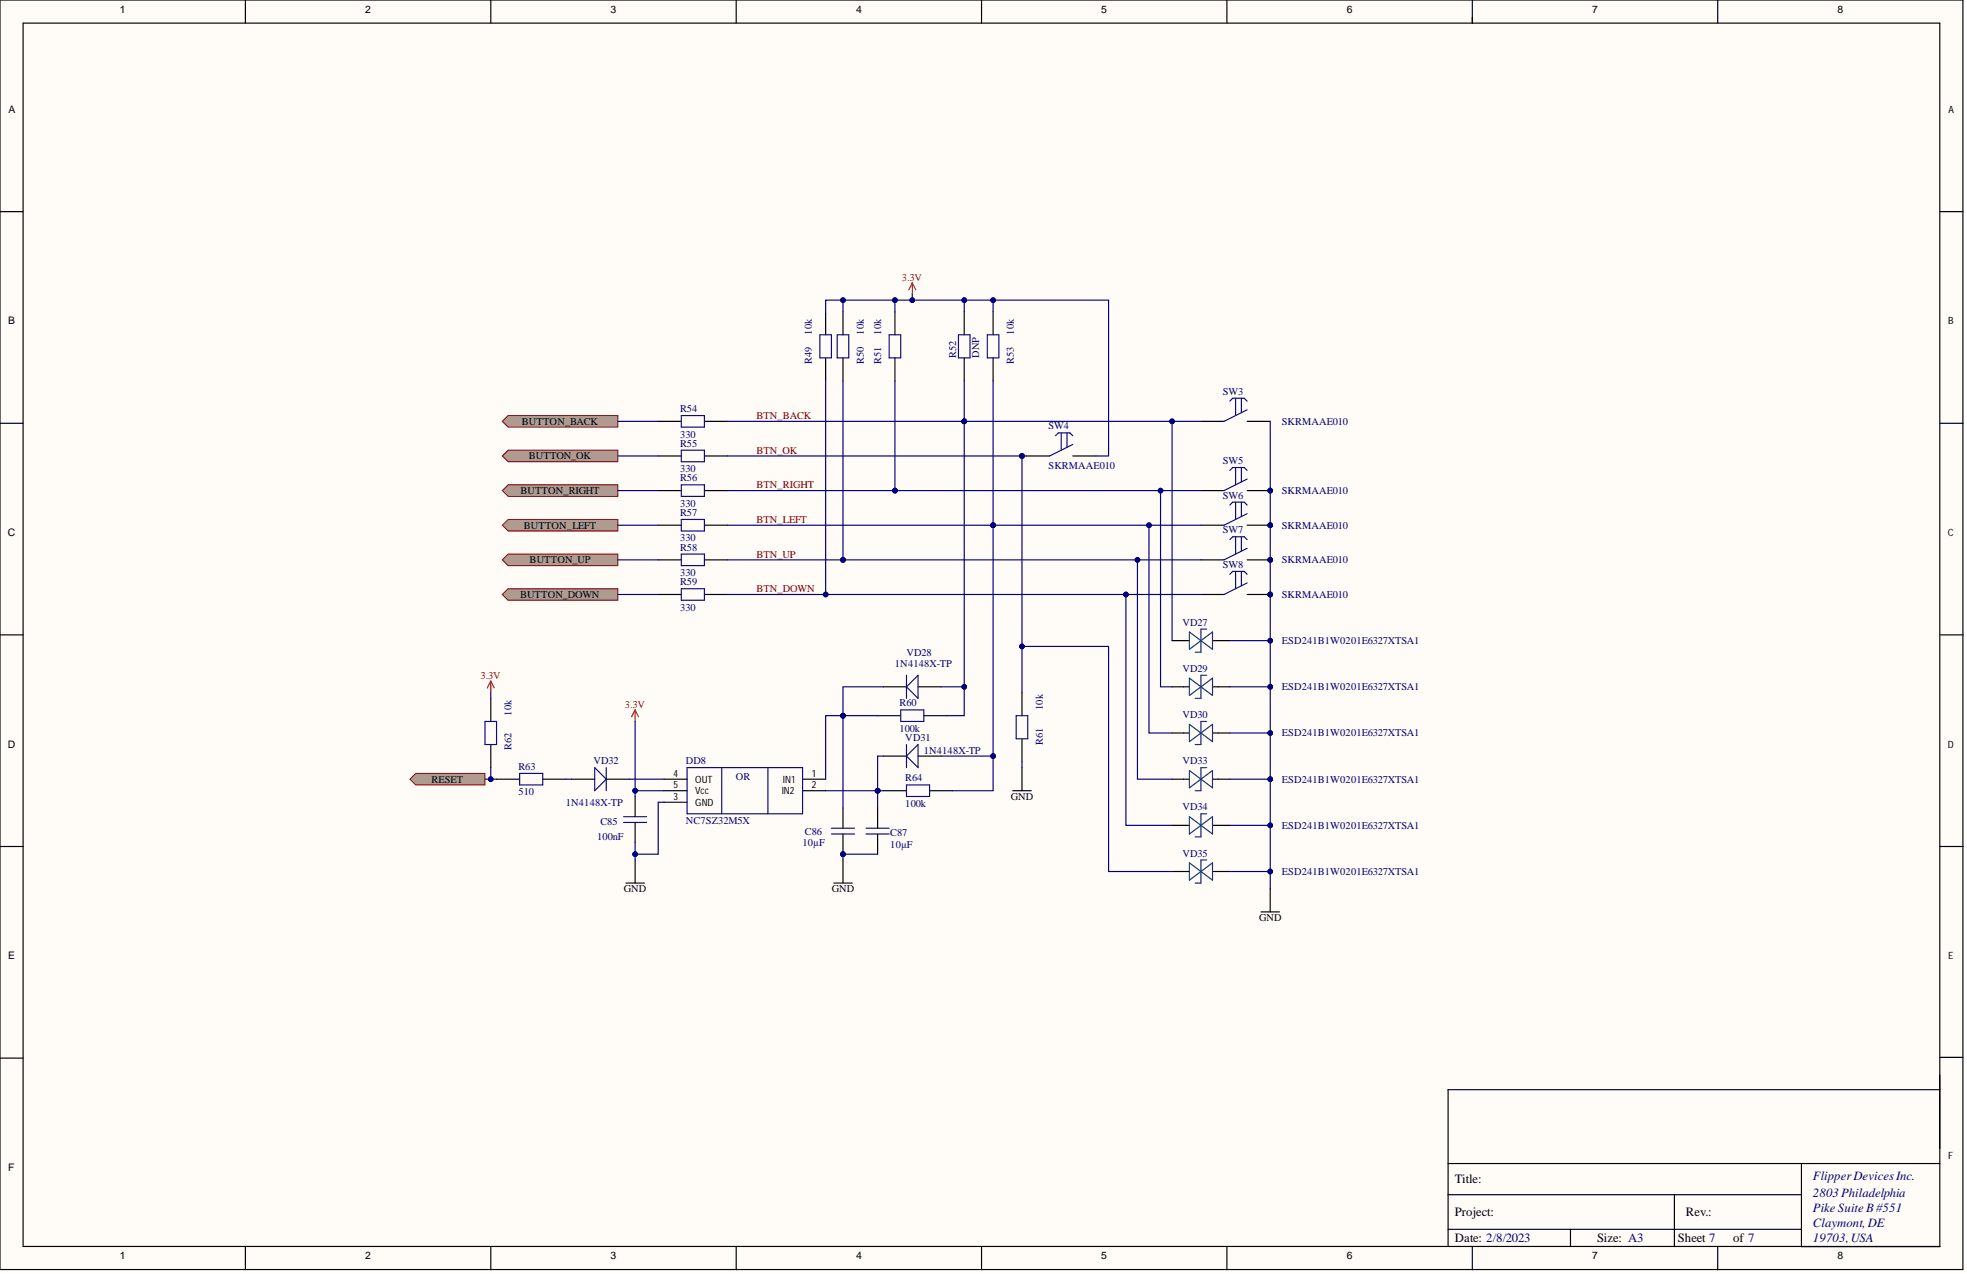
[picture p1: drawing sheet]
<svg xmlns="http://www.w3.org/2000/svg" width="431mm" height="279mm" viewBox="0 0 431 279" stroke-linecap="round" stroke-linejoin="round" font-family="sans-serif">
<defs><g id="words">
<g font-size="2.8">
<text x="319.1" y="259.4">Title:</text>
<text x="319.1" y="266.7">Project:</text>
<text x="369.8" y="266.7">Rev.:</text>
<text x="319.1" y="272.3">Date: 2/8/2023</text>
<text x="350.3" y="272.3">Size: A3</text>
<text x="368" y="272.3">Sheet 7</text>
<text x="380.2" y="272.3">of 7</text>
</g>
<g font-size="2.8" fill="#000080">
<text x="397.7" y="262.4">2803Philadelphia</text>
<text x="397.7" y="258.9">FlipperDevicesInc.</text>
<text x="397.7" y="269">Claymont, DE</text>
<text x="397.7" y="265.7">Pike Suite B#551</text>
<text x="397.7" y="272.3">19703,USA</text>
</g>
<g font-size="2.3">
<text x="26.3" y="2.8">1</text>
<text x="80.1" y="2.8">2</text>
<text x="133.9" y="2.8">3</text>
<text x="187.8" y="2.8">4</text>
<text x="241.6" y="2.8">5</text>
<text x="295.4" y="2.8">6</text>
<text x="349.2" y="2.8">7</text>
<text x="403.1" y="2.8">8</text>
<text x="1.9" y="24.7">A</text>
<text x="1.8" y="71.1">B</text>
<text x="114.5" y="93.2">BUTTON_BACK</text>
<text x="116" y="100.8">BUTTON_OK</text>
<text x="114.1" y="108.4">BUTTON_RIGHT</text>
<text x="1.7" y="117.6">C</text>
<text x="114.9" y="115.9">BUTTON_LEFT</text>
<text x="116.2" y="123.5">BUTTON_UP</text>
<text x="114.1" y="131.1">BUTTON_DOWN</text>
<text x="1.7" y="164">D</text>
<text x="94.6" y="171.6">RESET</text>
<text x="221.7" y="175.4">GND</text>
<text x="136.9" y="195.7">GND</text>
<text x="182.5" y="195.7">GND</text>
<text x="276.2" y="202">GND</text>
<text x="1.8" y="210.4">E</text>
<text x="1.8" y="256.8">F</text>
<text x="26.3" y="276.2">1</text>
<text x="80.1" y="276.2">2</text>
<text x="133.9" y="276.2">3</text>
<text x="187.8" y="276.2">4</text>
<text x="241.6" y="276.2">5</text>
<text x="295.4" y="276.2">6</text>
<text x="349.2" y="276.2">7</text>
<text x="403.1" y="276.2">8</text>
</g>
<g font-size="2.3" fill="#f00">
<text x="197.8" y="61.5">3.3V</text>
<text x="105.4" y="148.9">3.3V</text>
<text x="137" y="155.2">3.3V</text>
</g>
<g font-size="2.3" fill="#000080">
<text x="178.1" y="73.4" transform="rotate(-90 178.1 73.4)">10k</text>
<text x="189.5" y="73.4" transform="rotate(-90 189.5 73.4)">10k</text>
<text x="193.3" y="73.4" transform="rotate(-90 193.3 73.4)">10k</text>
<text x="222.4" y="73.4" transform="rotate(-90 222.4 73.4)">10k</text>
<text x="178.1" y="79.7" transform="rotate(-90 178.1 79.7)">R49</text>
<text x="189.5" y="79.7" transform="rotate(-90 189.5 79.7)">R50</text>
<text x="193.3" y="79.7" transform="rotate(-90 193.3 79.7)">R51</text>
<text x="209.7" y="78.5" transform="rotate(-90 209.7 78.5)">R52</text>
<text x="214.8" y="78.5" transform="rotate(-90 214.8 78.5)">DNP</text>
<text x="222.4" y="79.7" transform="rotate(-90 222.4 79.7)">R53</text>
<text x="268.2" y="86.6">SW3</text>
<text x="149.2" y="95.9">330</text>
<text x="149.2" y="90.4">R54</text>
<text x="230" y="94.2">SW4</text>
<text x="281.2" y="93.2">SKRMAAE010</text>
<text x="149.2" y="98">R55</text>
<text x="268.2" y="101.8">SW5</text>
<text x="149.2" y="103.5">330</text>
<text x="149.2" y="105.6">R56</text>
<text x="230" y="102.8">SKRMAAE010</text>
<text x="149.2" y="111.1">330</text>
<text x="149.2" y="113.2">R57</text>
<text x="268.2" y="109.4">SW6</text>
<text x="281.2" y="108.4">SKRMAAE010</text>
<text x="149.2" y="118.7">330</text>
<text x="268.2" y="117">SW7</text>
<text x="281.2" y="115.9">SKRMAAE010</text>
<text x="149.2" y="120.8">R58</text>
<text x="268.2" y="124.6">SW8</text>
<text x="281.2" y="123.5">SKRMAAE010</text>
<text x="149.2" y="126.3">330</text>
<text x="149.2" y="128.4">R59</text>
<text x="281.2" y="131.1">SKRMAAE010</text>
<text x="149.2" y="133.9">330</text>
<text x="259.4" y="137.2">VD27</text>
<text x="198.8" y="143.8">VD28</text>
<text x="281.2" y="141.3">ESD241B1W0201E6327XTSA1</text>
<text x="196.3" y="146.3">1N4148X-TP</text>
<text x="259.4" y="147.3">VD29</text>
<text x="197.3" y="154.9">R60</text>
<text x="228.7" y="155.7" transform="rotate(-90 228.7 155.7)">10k</text>
<text x="281.2" y="151.4">ESD241B1W0201E6327XTSA1</text>
<text x="112.2" y="157" transform="rotate(-90 112.2 157)">10k</text>
<text x="197.3" y="160.5">100k</text>
<text x="259.4" y="157.5">VD30</text>
<text x="281.2" y="161.5">ESD241B1W0201E6327XTSA1</text>
<text x="112.2" y="164.6" transform="rotate(-90 112.2 164.6)">R62</text>
<text x="130.2" y="167.6">VD32</text>
<text x="150.5" y="167.6">DD8</text>
<text x="198.6" y="162.5">VD31</text>
<text x="202.6" y="165.3">1N4148X-TP</text>
<text x="228.7" y="163.3" transform="rotate(-90 228.7 163.3)">R61</text>
<text x="259.4" y="167.6">VD33</text>
<text x="113.7" y="168.9">R63</text>
<text x="161.4" y="171">OR</text>
<text x="198.6" y="171.4">R64</text>
<text x="281.2" y="171.6">ESD241B1W0201E6327XTSA1</text>
<text x="113.7" y="174.4">510</text>
<text x="124.1" y="176.7">1N4148X-TP</text>
<text x="198.6" y="177">100k</text>
<text x="259.4" y="177.7">VD34</text>
<text x="131" y="184.3">100nF</text>
<text x="131.7" y="181">C85</text>
<text x="150.5" y="180.8">NC7SZ32M5X</text>
<text x="176" y="185.6">10µF</text>
<text x="176.5" y="183">C86</text>
<text x="195.3" y="186">10µF</text>
<text x="195.3" y="183.5">C87</text>
<text x="281.2" y="181.8">ESD241B1W0201E6327XTSA1</text>
<text x="259.4" y="187.8">VD35</text>
<text x="281.2" y="191.9">ESD241B1W0201E6327XTSA1</text>
</g>
<g font-size="2.3" fill="#800000">
<text x="165.9" y="91.9">BTN_BACK</text>
<text x="165.9" y="99.5">BTN_OK</text>
<text x="165.9" y="107.1">BTN_RIGHT</text>
<text x="165.9" y="114.7">BTN_LEFT</text>
<text x="165.9" y="122.3">BTN_UP</text>
<text x="165.9" y="129.9">BTN_DOWN</text>
</g>
<g font-size="2.2">
<text x="427.4" y="24.7">A</text>
<text x="427.3" y="71.1">B</text>
<text x="427.2" y="117.6">C</text>
<text x="427.2" y="164">D</text>
<text x="147.8" y="170.4">4</text>
<text x="147.8" y="172.9">5</text>
<text x="152.5" y="171.6">OUT</text>
<text x="171.7" y="171.6">IN1</text>
<text x="178.1" y="172.9">2</text>
<text x="178.1" y="170.4">1</text>
<text x="147.8" y="175.4">3</text>
<text x="152.5" y="176.7">GND</text>
<text x="152.5" y="174.2">Vcc</text>
<text x="171.5" y="174.2">IN2</text>
<text x="427.3" y="210.4">E</text>
<text x="427.3" y="254.2">F</text>
</g>
</g></defs>
<g fill="#fffcf8">
<path d="M0 0h430.6v278.5h-430.6z" fill-rule="evenodd"/>
<path d="M0 0h430.6v278.5h-430.6z" fill-rule="evenodd"/>
</g>
<g fill="none" stroke="#000" stroke-width=".25">
<path d="M0 0h430.5v278.4h-430.5zM5.1 5.1h420.4v268.3h-420.4v-268.3M53.8 0v5.1M107.6 0v5.1M161.5 0v5.1M215.3 0v5.1M269.1 0v5.1M322.9 0v5.1M376.8 0v5.1M0 46.4h5.1M425.5 46.4h5.1M0 92.8h5.1"/>
<path d="M425.5 92.8h5.1M0 139.2h5.1M425.5 139.2h5.1M0 185.6h5.1M137.3 193.7h4M139.3 188.6v5.1M182.9 193.7h4M184.9 188.6v5.1M425.5 185.6h5.1M0 232.1h5.1M425.5 239h-107.9v34.1M425.5 231.9h5.1"/>
<path d="M317.6 255.2h107.9M395.1 255.2v18.2h30.4M53.8 273.4v5.1M107.6 273.4v5.1M161.5 273.4v5.1M215.3 273.4v5.1M269.1 273.4v5.1M317.6 269.6h77.5M317.6 262h77.5M322.9 273.4v5.1M344.5 269.6v3.8M367.3 262v11.4"/>
<path d="M376.8 273.4v5.1"/>
</g>
<path d="M200.1 62l-.8 1.5M200.1 62l.8 1.5M200.1 62v2.6M107.6 149.4l-.7 1.5M107.6 149.4l.8 1.5M107.6 149.4v2.5" fill="none" stroke="#f00" stroke-width=".25"/>
<path d="M110.2 92.4l1.2-1.3h24.1v2.6h-24.1z" fill-rule="evenodd" fill="#af9b8f"/>
<path d="M110.2 92.4l1.2-1.3h24.1v2.6h-24.1z" fill="none" stroke="#800000" stroke-width=".22"/>
<path d="M110.2 130.4l1.2-1.3h24.1v2.5h-24.1z" fill-rule="evenodd" fill="#af9b8f"/>
<path d="M110.2 130.4l1.2-1.3h24.1v2.5h-24.1z" fill="none" stroke="#800000" stroke-width=".22"/>
<path d="M110.2 100l1.2-1.3h24.1v2.6h-24.1z" fill-rule="evenodd" fill="#af9b8f"/>
<path d="M110.2 100l1.2-1.3h24.1v2.6h-24.1z" fill="none" stroke="#800000" stroke-width=".22"/>
<path d="M110.2 107.6l1.2-1.3h24.1v2.6h-24.1z" fill-rule="evenodd" fill="#af9b8f"/>
<path d="M110.2 107.6l1.2-1.3h24.1v2.6h-24.1z" fill="none" stroke="#800000" stroke-width=".22"/>
<path d="M110.2 115.2l1.2-1.3h24.1v2.6h-24.1z" fill-rule="evenodd" fill="#af9b8f"/>
<path d="M110.2 115.2l1.2-1.3h24.1v2.6h-24.1z" fill="none" stroke="#800000" stroke-width=".22"/>
<path d="M110.2 122.8l1.2-1.3h24.1v2.5h-24.1z" fill-rule="evenodd" fill="#af9b8f"/>
<path d="M110.2 122.8l1.2-1.3h24.1v2.5h-24.1z" fill="none" stroke="#800000" stroke-width=".22"/>
<path d="M89.9 170.9l1.3-1.3h15.2v2.5h-15.2z" fill-rule="evenodd" fill="#af9b8f"/>
<path d="M89.9 170.9l1.3-1.3h15.2v2.5h-15.2z" fill="none" stroke="#800000" stroke-width=".22"/>
<g fill="none" stroke="#000" stroke-width=".25">
<path d="M181.1 68.4v5M181.1 78.5v5M184.9 68.4v5M184.9 78.5v5M196.3 68.4v5M196.3 78.5v5M217.8 68.4v5M217.8 78.5v5M225.2 100h5M235.3 100h5.1M263.4 92.4h5.1M273.6 92.4h5"/>
<path d="M107.6 153.2v5M224.2 151.9v5.1M107.6 163.3v5M222.1 173.4h4.1M224.2 162v5.1M224.2 168.3v5.1M276.6 200h4M278.6 194.9v5.1"/>
</g>
<path d="M139.3 155.7l-.8 1.5M139.3 155.7l.8 1.5M139.3 155.7v2.5" fill="none" stroke="#f00" stroke-width=".25"/>
<g fill="none" stroke="#11037f" stroke-width=".25">
<path d="M179.8 73.4h2.6v5.1h-2.6zM183.6 73.4h2.6v5.1h-2.6zM195 73.4h2.6v5.1h-2.6zM216.6 73.4h2.5v5.1h-2.5zM231.5 95.6l.6-.7h2.6l.6 .7M232.8 94.9v3.8M234 94.9v3.2M235.3 97.5l-5.1 2.5M269.8 88l.6-.7h2.5l.7 .7M271 87.3v3.8M272.3 87.3v3.2M273.6 89.9l-5.1 2.5"/>
<path d="M106.4 158.2h2.5v5.1h-2.5zM222.9 157h2.5v5h-2.5z"/>
</g>
<circle cx="278.6" cy="107.6" r=".51" fill="#000080"/>
<circle cx="278.6" cy="107.6" r=".51" fill="none" stroke="#000080" stroke-width=".22"/>
<path d="M263.4 107.6h5.1M273.6 107.6h5" fill="none" stroke="#000" stroke-width=".25"/>
<circle cx="278.6" cy="107.6" r=".51" fill="#000080"/>
<circle cx="278.6" cy="107.6" r=".51" fill="none" stroke="#000080" stroke-width=".22"/>
<path d="M269.8 103.2l.6-.7h2.5l.7 .7M271 102.5v3.8M272.3 102.5v3.2M273.6 105.1l-5.1 2.5" fill="none" stroke="#11037f" stroke-width=".25"/>
<circle cx="278.6" cy="115.2" r=".51" fill="#000080"/>
<circle cx="278.6" cy="115.2" r=".51" fill="none" stroke="#000080" stroke-width=".22"/>
<path d="M263.4 115.2h5.1M273.6 115.2h5" fill="none" stroke="#000" stroke-width=".25"/>
<circle cx="278.6" cy="115.2" r=".51" fill="#000080"/>
<circle cx="278.6" cy="115.2" r=".51" fill="none" stroke="#000080" stroke-width=".22"/>
<path d="M269.8 110.8l.6-.7h2.5l.7 .7M271 110.1v3.8M272.3 110.1v3.2M273.6 112.7l-5.1 2.5" fill="none" stroke="#11037f" stroke-width=".25"/>
<circle cx="278.6" cy="122.8" r=".51" fill="#000080"/>
<circle cx="278.6" cy="122.8" r=".51" fill="none" stroke="#000080" stroke-width=".22"/>
<path d="M263.4 122.8h5.1M273.6 122.8h5" fill="none" stroke="#000" stroke-width=".25"/>
<circle cx="278.6" cy="122.8" r=".51" fill="#000080"/>
<circle cx="278.6" cy="122.8" r=".51" fill="none" stroke="#000080" stroke-width=".22"/>
<path d="M269.8 118.4l.6-.7h2.5l.7 .7M271 117.7v3.8M272.3 117.7v3.2M273.6 120.3l-5.1 2.5" fill="none" stroke="#11037f" stroke-width=".25"/>
<circle cx="278.6" cy="130.4" r=".51" fill="#000080"/>
<circle cx="278.6" cy="130.4" r=".51" fill="none" stroke="#000080" stroke-width=".22"/>
<path d="M263.4 130.4h5.1M273.6 130.4h5" fill="none" stroke="#000" stroke-width=".25"/>
<circle cx="278.6" cy="130.4" r=".51" fill="#000080"/>
<circle cx="278.6" cy="130.4" r=".51" fill="none" stroke="#000080" stroke-width=".22"/>
<g fill="none" stroke="#11037f" stroke-width=".25">
<path d="M210.2 73.4h2.6v5.1h-2.6zM149.4 91.1h5.1v2.6h-5.1zM149.4 98.7h5.1v2.6h-5.1zM149.4 106.3h5.1v2.6h-5.1zM149.4 113.9h5.1v2.6h-5.1zM149.4 121.5h5.1v2.5h-5.1zM149.4 129.1h5.1v2.5h-5.1zM269.8 125.9l.6-.6h2.5l.7 .6M271 125.3v3.8M272.3 125.3v3.2M273.6 127.8l-5.1 2.6M197.6 155.7h5v2.5h-5z"/>
<path d="M198.8 150.6l2.6-2.5v5.1zM198.8 148.1v5.1M114 169.6h5v2.5h-5zM130.4 168.3l2.6 2.6-2.6 2.5zM133 168.3v5.1M136.8 179.1h5M198.8 165.8l2.6-2.5v5zM198.8 163.3v5M198.8 172.1h5.1v2.6h-5.1zM136.8 180.4h5M190 182.9h5M190 181.6h5"/>
</g>
<g fill="none" stroke="#000" stroke-width=".25">
<path d="M211.5 68.4v5M211.5 78.5v5M144.4 92.4h5M144.4 100h5M154.5 92.4h5.1M154.5 100h5.1M144.4 107.6h5M144.4 115.2h5M154.5 107.6h5.1M154.5 115.2h5.1M144.4 122.8h5M144.4 130.4h5"/>
<path d="M154.5 122.8h5.1M154.5 130.4h5.1M192.5 157h5.1M193.8 150.6h5M201.4 150.6h5M202.6 157h5.1M257.1 150.6h3.8M257.1 140.5h3.8M266 150.6h3.8M266 140.5h3.8M108.9 170.9h5.1M119 170.9h5.1"/>
<path d="M125.4 170.9h5M133 170.9h5M139.3 174.7v4.4M192.5 177.2v4.4M193.8 165.8h5M193.8 173.4h5M201.4 165.8h5M203.9 173.4h5.1M257.1 170.9h3.8M257.1 160.8h3.8M266 170.9h3.8M266 160.8h3.8"/>
<path d="M139.3 180.4v4.4M192.5 182.9v4.4M257.1 181h3.8M257.1 191.1h3.8M266 181h3.8M266 191.1h3.8"/>
</g>
<path d="M260.9 138.6v3.8l5.1-3.8v3.8zM264.7 138h-1.3v5h-1.2M260.9 148.7v3.8l5.1-3.8v3.8zM260.9 158.9v3.8l5.1-3.8v3.8zM264.7 148.1h-1.3v5.1h-1.2M264.7 158.2h-1.3v5.1h-1.2M260.9 169v3.8l5.1-3.8v3.8zM260.9 179.1v3.8l5.1-3.8v3.8zM264.7 168.3h-1.3v5.1h-1.2M264.7 178.5h-1.3v5h-1.2M260.9 189.2v3.8l5.1-3.8v3.8zM264.7 188.6h-1.3v5.1h-1.2" fill="none" stroke="#073763" stroke-width=".25"/>
<circle cx="184.9" cy="187.3" r=".51" fill="#000080"/>
<circle cx="184.9" cy="187.3" r=".51" fill="none" stroke="#000080" stroke-width=".22"/>
<path d="M182.4 182.9h5M182.4 181.6h5" fill="none" stroke="#11037f" stroke-width=".25"/>
<path d="M184.9 177.2v4.4M184.9 182.9v4.4" fill="none" stroke="#000" stroke-width=".25"/>
<circle cx="184.9" cy="187.3" r=".51" fill="#000080"/>
<circle cx="184.9" cy="187.3" r=".51" fill="none" stroke="#000080" stroke-width=".22"/>
<path d="M145.6 175.9h5.1M145.6 173.4h5.1M145.6 170.9h5.1M176 173.4h5.1M176 170.9h5.1" fill="none" stroke="#000" stroke-width=".25"/>
<path d="M150.7 168.3h25.3v10.2h-25.3zM158.3 168.3v10.2M168.4 168.3v10.2" fill="none" stroke="#11037f" stroke-width=".25"/>
<path d="M257.1 92.4v48.1" fill="none" stroke="#000080" stroke-width=".25"/>
<circle cx="257.1" cy="92.4" r=".51" fill="#000080"/>
<circle cx="257.1" cy="92.4" r=".51" fill="none" stroke="#000080" stroke-width=".22"/>
<path d="M106.4 170.9h2.5" fill="none" stroke="#000080" stroke-width=".25"/>
<circle cx="107.6" cy="170.9" r=".51" fill="#000080"/>
<circle cx="107.6" cy="170.9" r=".51" fill="none" stroke="#000080" stroke-width=".22"/>
<path d="M135.5 100h8.9M135.5 92.4h8.9M135.5 115.2h8.9M135.5 107.6h8.9M135.5 130.4h8.9M135.5 122.8h8.9M124.1 170.9h1.3M138 170.9h7.6M145.6 175.9h-1.2v11.4h-5.1v1.3" fill="none" stroke="#000080" stroke-width=".25"/>
<circle cx="139.3" cy="187.3" r=".51" fill="#000080"/>
<circle cx="139.3" cy="187.3" r=".51" fill="none" stroke="#000080" stroke-width=".22"/>
<path d="M139.3 158.2v15.2h6.3" fill="none" stroke="#000080" stroke-width=".25"/>
<circle cx="139.3" cy="173.4" r=".51" fill="#000080"/>
<circle cx="139.3" cy="173.4" r=".51" fill="none" stroke="#000080" stroke-width=".22"/>
<path d="M159.6 130.4h21.5" fill="none" stroke="#000080" stroke-width=".25"/>
<circle cx="181.1" cy="130.4" r=".51" fill="#000080"/>
<circle cx="181.1" cy="130.4" r=".51" fill="none" stroke="#000080" stroke-width=".22"/>
<path d="M159.6 122.8h25.3" fill="none" stroke="#000080" stroke-width=".25"/>
<circle cx="184.9" cy="122.8" r=".51" fill="#000080"/>
<circle cx="184.9" cy="122.8" r=".51" fill="none" stroke="#000080" stroke-width=".22"/>
<path d="M159.6 115.2h58.2" fill="none" stroke="#000080" stroke-width=".25"/>
<circle cx="217.8" cy="115.2" r=".51" fill="#000080"/>
<circle cx="217.8" cy="115.2" r=".51" fill="none" stroke="#000080" stroke-width=".22"/>
<path d="M159.6 107.6h36.7" fill="none" stroke="#000080" stroke-width=".25"/>
<circle cx="196.3" cy="107.6" r=".51" fill="#000080"/>
<circle cx="196.3" cy="107.6" r=".51" fill="none" stroke="#000080" stroke-width=".22"/>
<path d="M159.6 100h64.6" fill="none" stroke="#000080" stroke-width=".25"/>
<circle cx="224.2" cy="100" r=".51" fill="#000080"/>
<circle cx="224.2" cy="100" r=".51" fill="none" stroke="#000080" stroke-width=".22"/>
<path d="M159.6 92.4h51.9" fill="none" stroke="#000080" stroke-width=".25"/>
<circle cx="211.5" cy="92.4" r=".51" fill="#000080"/>
<circle cx="211.5" cy="92.4" r=".51" fill="none" stroke="#000080" stroke-width=".22"/>
<path d="M181.1 173.4h11.4" fill="none" stroke="#000080" stroke-width=".25"/>
<circle cx="192.5" cy="173.4" r=".51" fill="#000080"/>
<circle cx="192.5" cy="173.4" r=".51" fill="none" stroke="#000080" stroke-width=".22"/>
<path d="M184.9 157h-3.8v13.9" fill="none" stroke="#000080" stroke-width=".25"/>
<circle cx="184.9" cy="157" r=".51" fill="#000080"/>
<circle cx="184.9" cy="157" r=".51" fill="none" stroke="#000080" stroke-width=".22"/>
<path d="M181.1 83.5v46.9h82.3" fill="none" stroke="#000080" stroke-width=".25"/>
<circle cx="181.1" cy="130.4" r=".51" fill="#000080"/>
<circle cx="181.1" cy="130.4" r=".51" fill="none" stroke="#000080" stroke-width=".22"/>
<circle cx="247" cy="130.4" r=".51" fill="#000080"/>
<circle cx="247" cy="130.4" r=".51" fill="none" stroke="#000080" stroke-width=".22"/>
<path d="M184.9 65.8h-3.8v2.6" fill="none" stroke="#000080" stroke-width=".25"/>
<circle cx="184.9" cy="65.8" r=".51" fill="#000080"/>
<circle cx="184.9" cy="65.8" r=".51" fill="none" stroke="#000080" stroke-width=".22"/>
<path d="M192.5 187.3h-7.6v1.3" fill="none" stroke="#000080" stroke-width=".25"/>
<circle cx="184.9" cy="187.3" r=".51" fill="#000080"/>
<circle cx="184.9" cy="187.3" r=".51" fill="none" stroke="#000080" stroke-width=".22"/>
<path d="M184.9 157h7.6" fill="none" stroke="#000080" stroke-width=".25"/>
<circle cx="184.9" cy="157" r=".51" fill="#000080"/>
<circle cx="184.9" cy="157" r=".51" fill="none" stroke="#000080" stroke-width=".22"/>
<path d="M193.8 150.6h-8.9v6.4" fill="none" stroke="#000080" stroke-width=".25"/>
<circle cx="184.9" cy="157" r=".51" fill="#000080"/>
<circle cx="184.9" cy="157" r=".51" fill="none" stroke="#000080" stroke-width=".22"/>
<path d="M184.9 122.8h78.5" fill="none" stroke="#000080" stroke-width=".25"/>
<circle cx="184.9" cy="122.8" r=".51" fill="#000080"/>
<circle cx="184.9" cy="122.8" r=".51" fill="none" stroke="#000080" stroke-width=".22"/>
<circle cx="249.5" cy="122.8" r=".51" fill="#000080"/>
<circle cx="249.5" cy="122.8" r=".51" fill="none" stroke="#000080" stroke-width=".22"/>
<path d="M196.3 65.8h-11.4v2.6" fill="none" stroke="#000080" stroke-width=".25"/>
<circle cx="184.9" cy="65.8" r=".51" fill="#000080"/>
<circle cx="184.9" cy="65.8" r=".51" fill="none" stroke="#000080" stroke-width=".22"/>
<circle cx="196.3" cy="65.8" r=".51" fill="#000080"/>
<circle cx="196.3" cy="65.8" r=".51" fill="none" stroke="#000080" stroke-width=".22"/>
<path d="M192.5 173.4h1.3" fill="none" stroke="#000080" stroke-width=".25"/>
<circle cx="192.5" cy="173.4" r=".51" fill="#000080"/>
<circle cx="192.5" cy="173.4" r=".51" fill="none" stroke="#000080" stroke-width=".22"/>
<path d="M193.8 165.8h-1.3v7.6" fill="none" stroke="#000080" stroke-width=".25"/>
<circle cx="192.5" cy="173.4" r=".51" fill="#000080"/>
<circle cx="192.5" cy="173.4" r=".51" fill="none" stroke="#000080" stroke-width=".22"/>
<path d="M196.3 107.6h67.1" fill="none" stroke="#000080" stroke-width=".25"/>
<circle cx="196.3" cy="107.6" r=".51" fill="#000080"/>
<circle cx="196.3" cy="107.6" r=".51" fill="none" stroke="#000080" stroke-width=".22"/>
<circle cx="254.6" cy="107.6" r=".51" fill="#000080"/>
<circle cx="254.6" cy="107.6" r=".51" fill="none" stroke="#000080" stroke-width=".22"/>
<path d="M200.1 65.8h-3.8v2.6" fill="none" stroke="#000080" stroke-width=".25"/>
<circle cx="196.3" cy="65.8" r=".51" fill="#000080"/>
<circle cx="196.3" cy="65.8" r=".51" fill="none" stroke="#000080" stroke-width=".22"/>
<circle cx="200.1" cy="65.8" r=".51" fill="#000080"/>
<circle cx="200.1" cy="65.8" r=".51" fill="none" stroke="#000080" stroke-width=".22"/>
<path d="M200.1 64.6v1.2h11.4" fill="none" stroke="#000080" stroke-width=".25"/>
<circle cx="200.1" cy="65.8" r=".51" fill="#000080"/>
<circle cx="200.1" cy="65.8" r=".51" fill="none" stroke="#000080" stroke-width=".22"/>
<circle cx="211.5" cy="65.8" r=".51" fill="#000080"/>
<circle cx="211.5" cy="65.8" r=".51" fill="none" stroke="#000080" stroke-width=".22"/>
<path d="M206.4 165.8h11.4" fill="none" stroke="#000080" stroke-width=".25"/>
<circle cx="217.8" cy="165.8" r=".51" fill="#000080"/>
<circle cx="217.8" cy="165.8" r=".51" fill="none" stroke="#000080" stroke-width=".22"/>
<path d="M211.5 92.4v58.2h-5.1" fill="none" stroke="#000080" stroke-width=".25"/>
<circle cx="211.5" cy="150.6" r=".51" fill="#000080"/>
<circle cx="211.5" cy="150.6" r=".51" fill="none" stroke="#000080" stroke-width=".22"/>
<circle cx="211.5" cy="92.4" r=".51" fill="#000080"/>
<circle cx="211.5" cy="92.4" r=".51" fill="none" stroke="#000080" stroke-width=".22"/>
<path d="M211.5 150.6v6.4h-3.8" fill="none" stroke="#000080" stroke-width=".25"/>
<circle cx="211.5" cy="150.6" r=".51" fill="#000080"/>
<circle cx="211.5" cy="150.6" r=".51" fill="none" stroke="#000080" stroke-width=".22"/>
<path d="M211.5 92.4h51.9" fill="none" stroke="#000080" stroke-width=".25"/>
<circle cx="257.1" cy="92.4" r=".51" fill="#000080"/>
<circle cx="257.1" cy="92.4" r=".51" fill="none" stroke="#000080" stroke-width=".22"/>
<circle cx="211.5" cy="92.4" r=".51" fill="#000080"/>
<circle cx="211.5" cy="92.4" r=".51" fill="none" stroke="#000080" stroke-width=".22"/>
<path d="M224.2 141.8h19v49.3h13.9" fill="none" stroke="#000080" stroke-width=".25"/>
<circle cx="224.2" cy="141.8" r=".51" fill="#000080"/>
<circle cx="224.2" cy="141.8" r=".51" fill="none" stroke="#000080" stroke-width=".22"/>
<path d="M224.2 100h1" fill="none" stroke="#000080" stroke-width=".25"/>
<circle cx="224.2" cy="100" r=".51" fill="#000080"/>
<circle cx="224.2" cy="100" r=".51" fill="none" stroke="#000080" stroke-width=".22"/>
<path d="M247 130.4v50.6h10.1" fill="none" stroke="#000080" stroke-width=".25"/>
<circle cx="247" cy="130.4" r=".51" fill="#000080"/>
<circle cx="247" cy="130.4" r=".51" fill="none" stroke="#000080" stroke-width=".22"/>
<path d="M249.5 122.8v48.1h7.6" fill="none" stroke="#000080" stroke-width=".25"/>
<circle cx="249.5" cy="122.8" r=".51" fill="#000080"/>
<circle cx="249.5" cy="122.8" r=".51" fill="none" stroke="#000080" stroke-width=".22"/>
<path d="M252 115.2v45.6h5.1" fill="none" stroke="#000080" stroke-width=".25"/>
<circle cx="252" cy="115.2" r=".51" fill="#000080"/>
<circle cx="252" cy="115.2" r=".51" fill="none" stroke="#000080" stroke-width=".22"/>
<path d="M254.6 107.6v43h2.5" fill="none" stroke="#000080" stroke-width=".25"/>
<circle cx="254.6" cy="107.6" r=".51" fill="#000080"/>
<circle cx="254.6" cy="107.6" r=".51" fill="none" stroke="#000080" stroke-width=".22"/>
<path d="M269.8 191.1h8.8" fill="none" stroke="#000080" stroke-width=".25"/>
<circle cx="278.6" cy="191.1" r=".51" fill="#000080"/>
<circle cx="278.6" cy="191.1" r=".51" fill="none" stroke="#000080" stroke-width=".22"/>
<path d="M269.8 181h8.8" fill="none" stroke="#000080" stroke-width=".25"/>
<circle cx="278.6" cy="181" r=".51" fill="#000080"/>
<circle cx="278.6" cy="181" r=".51" fill="none" stroke="#000080" stroke-width=".22"/>
<path d="M269.8 170.9h8.8" fill="none" stroke="#000080" stroke-width=".25"/>
<circle cx="278.6" cy="170.9" r=".51" fill="#000080"/>
<circle cx="278.6" cy="170.9" r=".51" fill="none" stroke="#000080" stroke-width=".22"/>
<path d="M269.8 160.8h8.8" fill="none" stroke="#000080" stroke-width=".25"/>
<circle cx="278.6" cy="160.8" r=".51" fill="#000080"/>
<circle cx="278.6" cy="160.8" r=".51" fill="none" stroke="#000080" stroke-width=".22"/>
<path d="M269.8 150.6h8.8" fill="none" stroke="#000080" stroke-width=".25"/>
<circle cx="278.6" cy="150.6" r=".51" fill="#000080"/>
<circle cx="278.6" cy="150.6" r=".51" fill="none" stroke="#000080" stroke-width=".22"/>
<path d="M269.8 140.5h8.8" fill="none" stroke="#000080" stroke-width=".25"/>
<circle cx="278.6" cy="140.5" r=".51" fill="#000080"/>
<circle cx="278.6" cy="140.5" r=".51" fill="none" stroke="#000080" stroke-width=".22"/>
<path d="M107.6 168.3v2.6" fill="none" stroke="#000080" stroke-width=".25"/>
<circle cx="107.6" cy="170.9" r=".51" fill="#000080"/>
<circle cx="107.6" cy="170.9" r=".51" fill="none" stroke="#000080" stroke-width=".22"/>
<path d="M107.6 151.9v1.3M139.3 184.8v2.5" fill="none" stroke="#000080" stroke-width=".25"/>
<circle cx="139.3" cy="187.3" r=".51" fill="#000080"/>
<circle cx="139.3" cy="187.3" r=".51" fill="none" stroke="#000080" stroke-width=".22"/>
<path d="M139.3 173.4v1.3" fill="none" stroke="#000080" stroke-width=".25"/>
<circle cx="139.3" cy="173.4" r=".51" fill="#000080"/>
<circle cx="139.3" cy="173.4" r=".51" fill="none" stroke="#000080" stroke-width=".22"/>
<path d="M184.9 157v20.2" fill="none" stroke="#000080" stroke-width=".25"/>
<circle cx="184.9" cy="157" r=".51" fill="#000080"/>
<circle cx="184.9" cy="157" r=".51" fill="none" stroke="#000080" stroke-width=".22"/>
<path d="M184.9 83.5v39.3" fill="none" stroke="#000080" stroke-width=".25"/>
<circle cx="184.9" cy="122.8" r=".51" fill="#000080"/>
<circle cx="184.9" cy="122.8" r=".51" fill="none" stroke="#000080" stroke-width=".22"/>
<path d="M192.5 173.4v3.8" fill="none" stroke="#000080" stroke-width=".25"/>
<circle cx="192.5" cy="173.4" r=".51" fill="#000080"/>
<circle cx="192.5" cy="173.4" r=".51" fill="none" stroke="#000080" stroke-width=".22"/>
<path d="M196.3 83.5v24.1" fill="none" stroke="#000080" stroke-width=".25"/>
<circle cx="196.3" cy="107.6" r=".51" fill="#000080"/>
<circle cx="196.3" cy="107.6" r=".51" fill="none" stroke="#000080" stroke-width=".22"/>
<path d="M211.5 83.5v8.9" fill="none" stroke="#000080" stroke-width=".25"/>
<circle cx="211.5" cy="92.4" r=".51" fill="#000080"/>
<circle cx="211.5" cy="92.4" r=".51" fill="none" stroke="#000080" stroke-width=".22"/>
<path d="M224.2 100v51.9M224.2 167.1v1.2" fill="none" stroke="#000080" stroke-width=".25"/>
<circle cx="224.2" cy="141.8" r=".51" fill="#000080"/>
<circle cx="224.2" cy="141.8" r=".51" fill="none" stroke="#000080" stroke-width=".22"/>
<circle cx="224.2" cy="100" r=".51" fill="#000080"/>
<circle cx="224.2" cy="100" r=".51" fill="none" stroke="#000080" stroke-width=".22"/>
<path d="M278.6 92.4v102.5" fill="none" stroke="#000080" stroke-width=".25"/>
<circle cx="278.6" cy="107.6" r=".51" fill="#000080"/>
<circle cx="278.6" cy="107.6" r=".51" fill="none" stroke="#000080" stroke-width=".22"/>
<circle cx="278.6" cy="115.2" r=".51" fill="#000080"/>
<circle cx="278.6" cy="115.2" r=".51" fill="none" stroke="#000080" stroke-width=".22"/>
<circle cx="278.6" cy="122.8" r=".51" fill="#000080"/>
<circle cx="278.6" cy="122.8" r=".51" fill="none" stroke="#000080" stroke-width=".22"/>
<circle cx="278.6" cy="130.4" r=".51" fill="#000080"/>
<circle cx="278.6" cy="130.4" r=".51" fill="none" stroke="#000080" stroke-width=".22"/>
<circle cx="278.6" cy="140.5" r=".51" fill="#000080"/>
<circle cx="278.6" cy="140.5" r=".51" fill="none" stroke="#000080" stroke-width=".22"/>
<circle cx="278.6" cy="150.6" r=".51" fill="#000080"/>
<circle cx="278.6" cy="150.6" r=".51" fill="none" stroke="#000080" stroke-width=".22"/>
<circle cx="278.6" cy="160.8" r=".51" fill="#000080"/>
<circle cx="278.6" cy="160.8" r=".51" fill="none" stroke="#000080" stroke-width=".22"/>
<circle cx="278.6" cy="170.9" r=".51" fill="#000080"/>
<circle cx="278.6" cy="170.9" r=".51" fill="none" stroke="#000080" stroke-width=".22"/>
<circle cx="278.6" cy="181" r=".51" fill="#000080"/>
<circle cx="278.6" cy="181" r=".51" fill="none" stroke="#000080" stroke-width=".22"/>
<circle cx="278.6" cy="191.1" r=".51" fill="#000080"/>
<circle cx="278.6" cy="191.1" r=".51" fill="none" stroke="#000080" stroke-width=".22"/>
<path d="M217.8 83.5v31.7" fill="none" stroke="#000080" stroke-width=".25"/>
<circle cx="217.8" cy="115.2" r=".51" fill="#000080"/>
<circle cx="217.8" cy="115.2" r=".51" fill="none" stroke="#000080" stroke-width=".22"/>
<path d="M217.8 65.8v2.6" fill="none" stroke="#000080" stroke-width=".25"/>
<circle cx="217.8" cy="65.8" r=".51" fill="#000080"/>
<circle cx="217.8" cy="65.8" r=".51" fill="none" stroke="#000080" stroke-width=".22"/>
<path d="M217.8 115.2v58.2h-8.8" fill="none" stroke="#000080" stroke-width=".25"/>
<circle cx="217.8" cy="115.2" r=".51" fill="#000080"/>
<circle cx="217.8" cy="115.2" r=".51" fill="none" stroke="#000080" stroke-width=".22"/>
<circle cx="217.8" cy="165.8" r=".51" fill="#000080"/>
<circle cx="217.8" cy="165.8" r=".51" fill="none" stroke="#000080" stroke-width=".22"/>
<path d="M211.5 68.4v-2.6h31.7v34.2h-2.8" fill="none" stroke="#000080" stroke-width=".25"/>
<circle cx="211.5" cy="65.8" r=".51" fill="#000080"/>
<circle cx="211.5" cy="65.8" r=".51" fill="none" stroke="#000080" stroke-width=".22"/>
<circle cx="217.8" cy="65.8" r=".51" fill="#000080"/>
<circle cx="217.8" cy="65.8" r=".51" fill="none" stroke="#000080" stroke-width=".22"/>
<path d="M217.8 115.2h45.6" fill="none" stroke="#000080" stroke-width=".25"/>
<circle cx="217.8" cy="115.2" r=".51" fill="#000080"/>
<circle cx="217.8" cy="115.2" r=".51" fill="none" stroke="#000080" stroke-width=".22"/>
<circle cx="252" cy="115.2" r=".51" fill="#000080"/>
<circle cx="252" cy="115.2" r=".51" fill="none" stroke="#000080" stroke-width=".22"/>
<use href="#words"/>
</svg>
